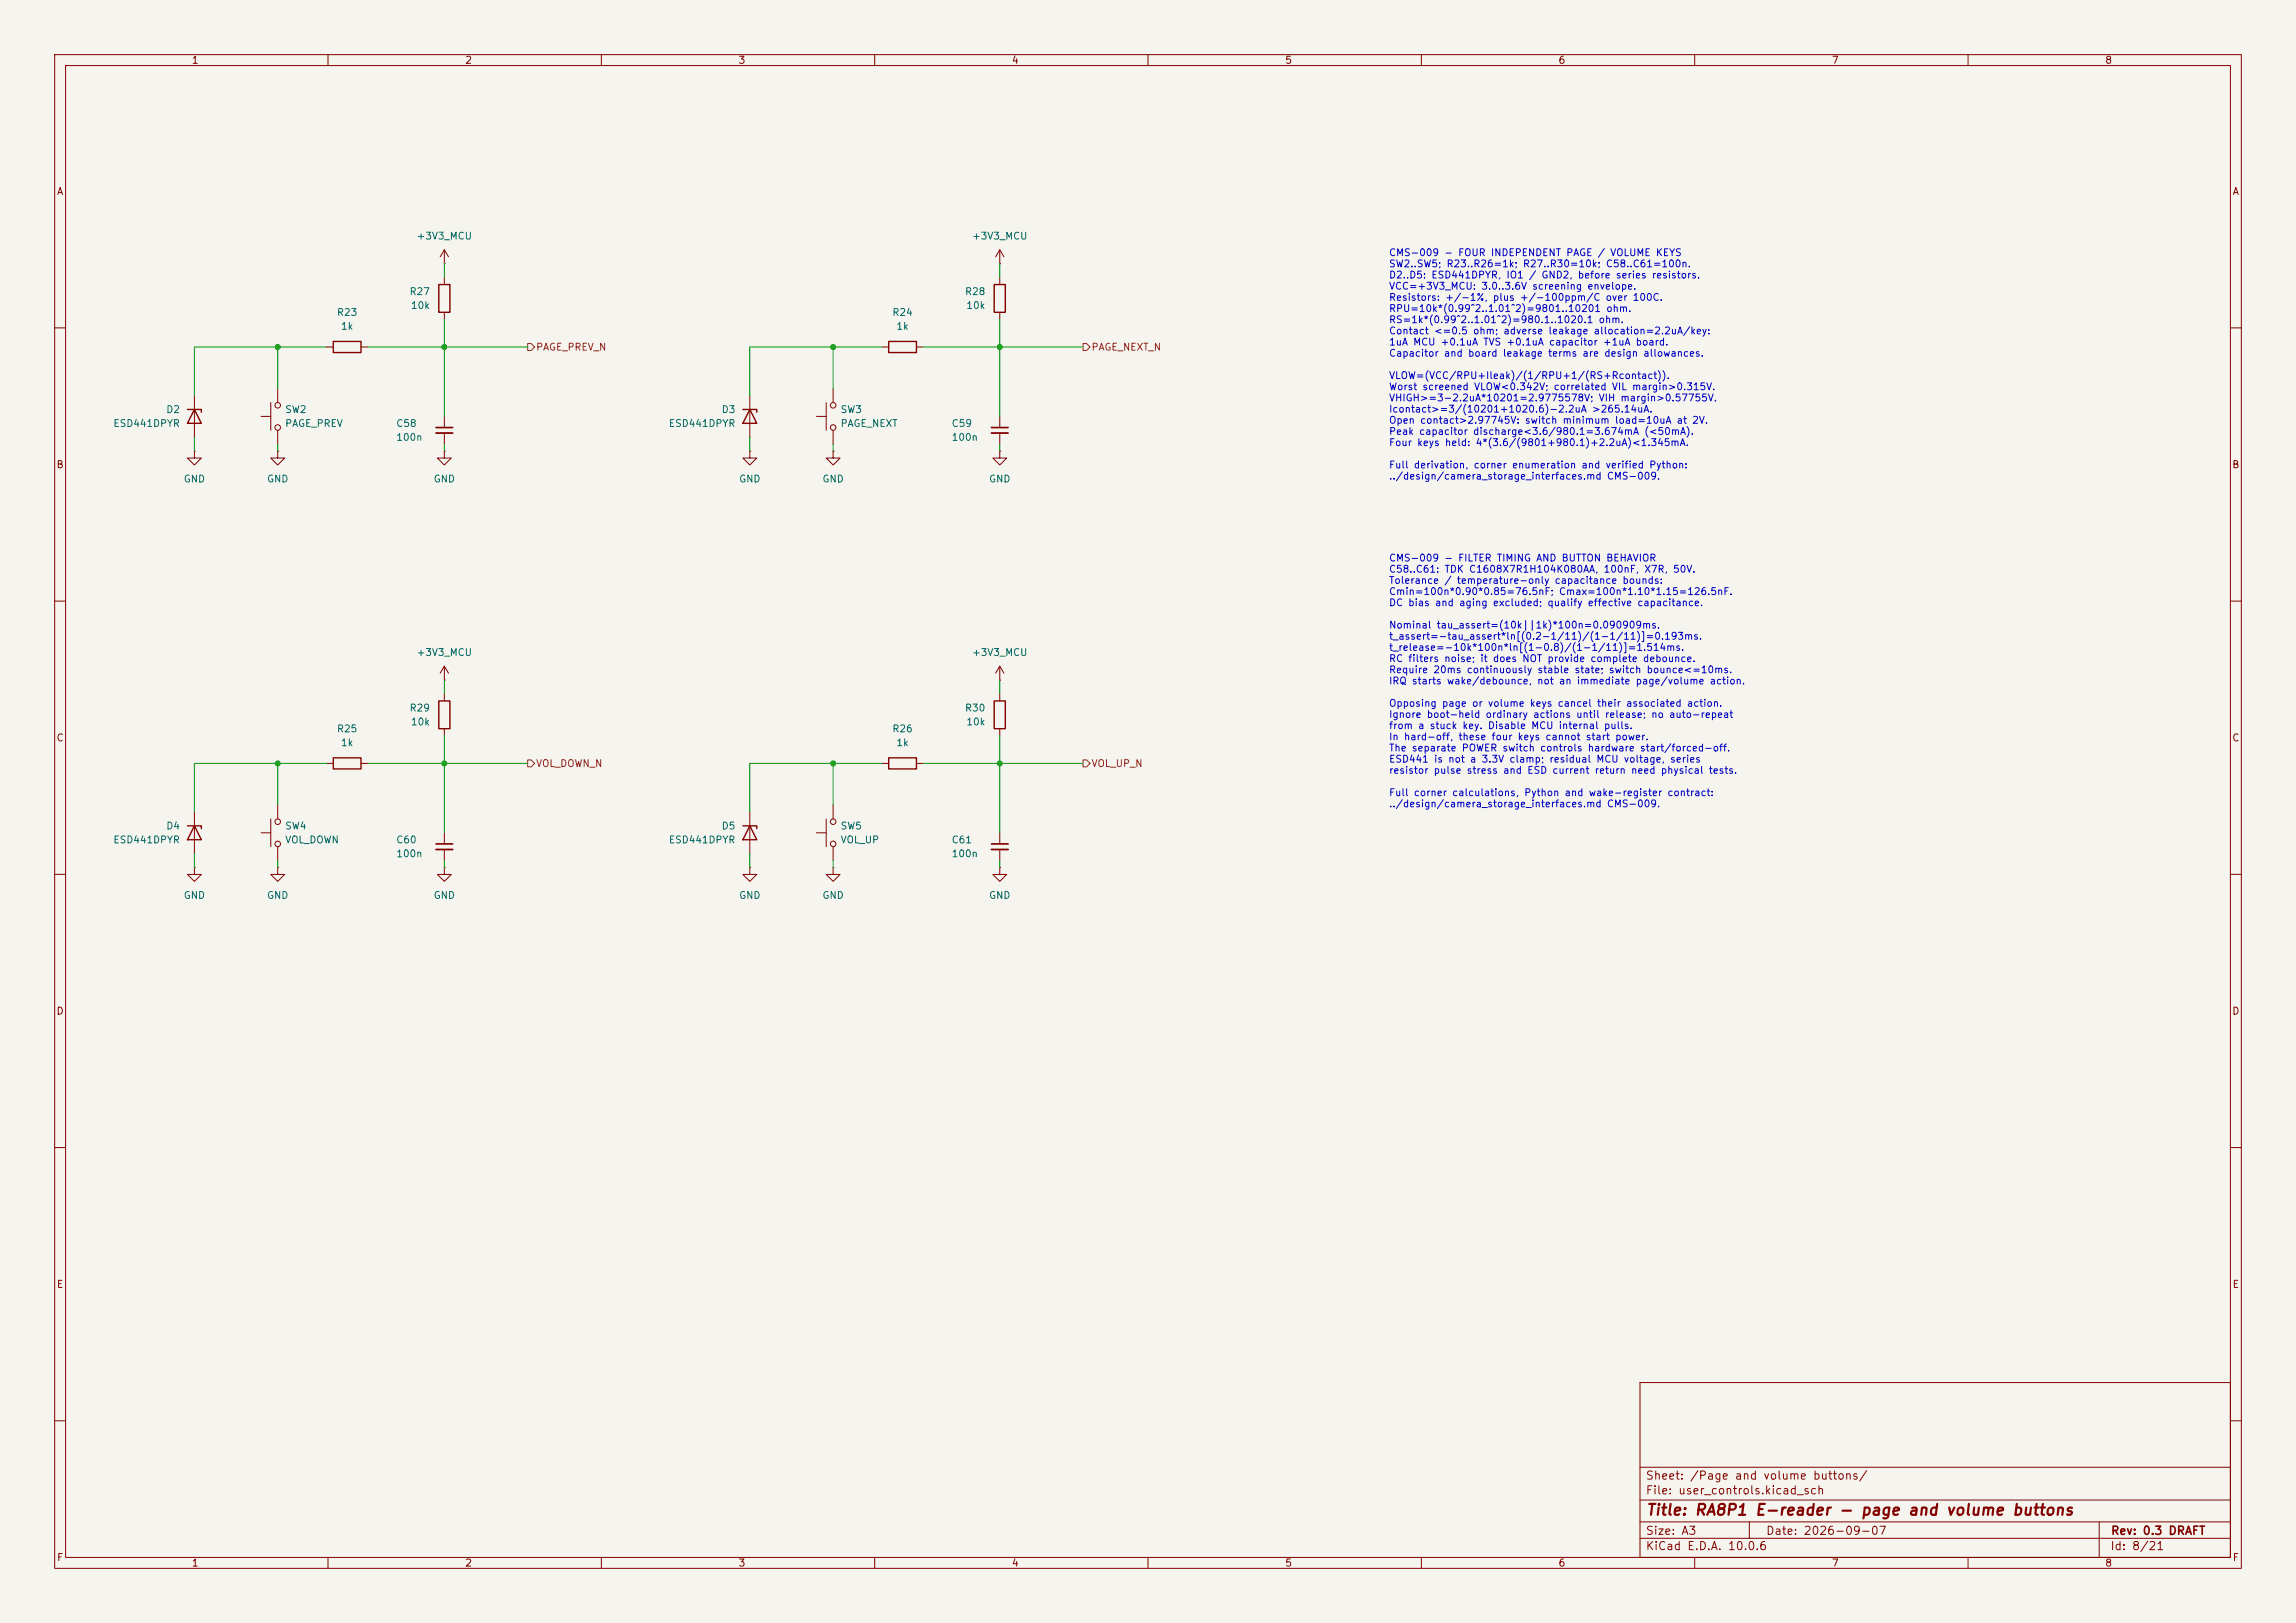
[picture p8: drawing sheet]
<svg xmlns="http://www.w3.org/2000/svg" width="420mm" height="297mm" viewBox="0 0 420 297" stroke-linecap="round" stroke-linejoin="round" font-family="sans-serif">
<defs><g id="words">
<text font-size="2" fill="#840000" x="301" y="277.8">Title: RA8P1 E-reader - page and volume buttons</text>
<g font-size="1.5" fill="#840000">
<text x="300.9" y="273.8">File: user_controls.kicad_sch</text>
<text x="300.9" y="271.1">Sheet: /Page and volume buttons/</text>
<text x="300.9" y="281.2">Size: A3</text>
<text x="322.9" y="281.2">Date: 2026-09-07</text>
<text x="386" y="281.2">Rev: 0.3 DRAFT</text>
<text x="300.9" y="284">KiCad E.D.A. 10.0.6</text>
<text x="385.9" y="284">Id: 8/21</text>
</g>
<g font-size="1.3" fill="#840000">
<text x="35" y="12">1</text>
<text x="85" y="12">2</text>
<text x="135" y="12">3</text>
<text x="185" y="12">4</text>
<text x="235" y="12">5</text>
<text x="285" y="12">6</text>
<text x="335" y="12">7</text>
<text x="385" y="12">8</text>
<text x="10.3" y="36">A</text>
<text x="408.3" y="36">A</text>
<text x="10.2" y="86">B</text>
<text x="408.2" y="86">B</text>
<text x="10.2" y="136">C</text>
<text x="408.2" y="136">C</text>
<text x="10.2" y="186">D</text>
<text x="408.2" y="186">D</text>
<text x="10.3" y="236">E</text>
<text x="408.3" y="236">E</text>
<text x="10.3" y="286">F</text>
<text x="35" y="287">1</text>
<text x="85" y="287">2</text>
<text x="135" y="287">3</text>
<text x="185" y="287">4</text>
<text x="235" y="287">5</text>
<text x="285" y="287">6</text>
<text x="335" y="287">7</text>
<text x="385" y="287">8</text>
<text x="408.3" y="286">F</text>
</g>
<g font-size="1.3" fill="#006464">
<text x="76.1" y="44.1">+3V3_MCU</text>
<text x="177.7" y="44.1">+3V3_MCU</text>
<text x="61.5" y="58.1">R23</text>
<text x="74.8" y="54.3">R27</text>
<text x="75.1" y="56.8">10k</text>
<text x="163.1" y="58.1">R24</text>
<text x="176.4" y="54.3">R28</text>
<text x="176.7" y="56.8">10k</text>
<text x="62.3" y="60.7">1k</text>
<text x="163.9" y="60.7">1k</text>
<text x="30.3" y="75.9">D2</text>
<text x="52.1" y="75.9">SW2</text>
<text x="131.9" y="75.9">D3</text>
<text x="153.7" y="75.9">SW3</text>
<text x="20.6" y="78.4">ESD441DPYR</text>
<text x="52.1" y="78.4">PAGE_PREV</text>
<text x="72.4" y="78.4">C58</text>
<text x="72.4" y="81">100n</text>
<text x="122.2" y="78.4">ESD441DPYR</text>
<text x="153.7" y="78.4">PAGE_NEXT</text>
<text x="174" y="78.4">C59</text>
<text x="174" y="81">100n</text>
<text x="33.5" y="88.6">GND</text>
<text x="48.7" y="88.6">GND</text>
<text x="79.2" y="88.6">GND</text>
<text x="135.1" y="88.6">GND</text>
<text x="150.3" y="88.6">GND</text>
<text x="180.8" y="88.6">GND</text>
<text x="76.1" y="120.3">+3V3_MCU</text>
<text x="177.7" y="120.3">+3V3_MCU</text>
<text x="74.8" y="130.5">R29</text>
<text x="176.4" y="130.5">R30</text>
<text x="61.5" y="134.3">R25</text>
<text x="62.3" y="136.9">1k</text>
<text x="75.1" y="133">10k</text>
<text x="163.1" y="134.3">R26</text>
<text x="163.9" y="136.9">1k</text>
<text x="176.7" y="133">10k</text>
<text x="20.6" y="154.6">ESD441DPYR</text>
<text x="30.3" y="152.1">D4</text>
<text x="52.1" y="152.1">SW4</text>
<text x="52.1" y="154.6">VOL_DOWN</text>
<text x="72.4" y="154.6">C60</text>
<text x="122.2" y="154.6">ESD441DPYR</text>
<text x="131.9" y="152.1">D5</text>
<text x="153.7" y="152.1">SW5</text>
<text x="153.7" y="154.6">VOL_UP</text>
<text x="174" y="154.6">C61</text>
<text x="72.4" y="157.2">100n</text>
<text x="174" y="157.2">100n</text>
<text x="33.5" y="164.8">GND</text>
<text x="48.7" y="164.8">GND</text>
<text x="79.2" y="164.8">GND</text>
<text x="135.1" y="164.8">GND</text>
<text x="150.3" y="164.8">GND</text>
<text x="180.8" y="164.8">GND</text>
</g>
<g font-size="1.3" fill="#0000c2">
<text x="254" y="47.2">CMS-009 - FOUR INDEPENDENT PAGE / VOLUME KEYS</text>
<text x="254" y="49.2">SW2..SW5; R23..R26=1k; R27..R30=10k; C58..C61=100n.</text>
<text x="254" y="51.3">D2..D5: ESD441DPYR, IO1 / GND2, before series resistors.</text>
<text x="254" y="53.3">VCC=+3V3_MCU: 3.0..3.6V screening envelope.</text>
<text x="254" y="55.4">Resistors: +/-1%, plus +/-100ppm/C over 100C.</text>
<text x="254" y="57.4">RPU=10k*(0.99^2..1.01^2)=9801..10201 ohm.</text>
<text x="254" y="59.4">RS=1k*(0.99^2..1.01^2)=980.1..1020.1 ohm.</text>
<text x="254" y="61.5">Contact &lt;=0.5 ohm; adverse leakage allocation=2.2uA/key:</text>
<text x="254" y="63.5">1uA MCU +0.1uA TVS +0.1uA capacitor +1uA board.</text>
<text x="254" y="65.6">Capacitor and board leakage terms are design allowances.</text>
<text x="254" y="69.7">VLOW=(VCC/RPU+Ileak)/(1/RPU+1/(RS+Rcontact)).</text>
<text x="254" y="71.7">Worst screened VLOW&lt;0.342V; correlated VIL margin&gt;0.315V.</text>
<text x="254" y="73.8">VHIGH&gt;=3-2.2uA*10201=2.9775578V; VIH margin&gt;0.57755V.</text>
<text x="254" y="75.8">Icontact&gt;=3/(10201+1020.6)-2.2uA &gt;265.14uA.</text>
<text x="254" y="77.8">Open contact&gt;2.97745V: switch minimum load=10uA at 2V.</text>
<text x="254" y="79.9">Peak capacitor discharge&lt;3.6/980.1=3.674mA (&lt;50mA).</text>
<text x="254" y="81.9">Four keys held: 4*(3.6/(9801+980.1)+2.2uA)&lt;1.345mA.</text>
<text x="254" y="86">Full derivation, corner enumeration and verified Python:</text>
<text x="254" y="88.1">../design/camera_storage_interfaces.md CMS-009.</text>
<text x="254" y="103.1">CMS-009 - FILTER TIMING AND BUTTON BEHAVIOR</text>
<text x="254" y="105.1">C58..C61: TDK C1608X7R1H104K080AA, 100nF, X7R, 50V.</text>
<text x="254" y="107.1">Tolerance / temperature-only capacitance bounds:</text>
<text x="254" y="109.2">Cmin=100n*0.90*0.85=76.5nF; Cmax=100n*1.10*1.15=126.5nF.</text>
<text x="254" y="111.2">DC bias and aging excluded; qualify effective capacitance.</text>
<text x="254" y="115.3">Nominal tau_assert=(10k||1k)*100n=0.090909ms.</text>
<text x="254" y="117.4">t_assert=-tau_assert*ln[(0.2-1/11)/(1-1/11)]=0.193ms.</text>
<text x="254" y="119.4">t_release=-10k*100n*ln[(1-0.8)/(1-1/11)]=1.514ms.</text>
<text x="254" y="121.5">RC filters noise; it does NOT provide complete debounce.</text>
<text x="254" y="123.5">Require 20ms continuously stable state; switch bounce&lt;=10ms.</text>
<text x="254" y="125.5">IRQ starts wake/debounce, not an immediate page/volume action.</text>
<text x="254" y="129.6">Opposing page or volume keys cancel their associated action.</text>
<text x="254" y="131.7">Ignore boot-held ordinary actions until release; no auto-repeat</text>
<text x="254" y="133.7">from a stuck key. Disable MCU internal pulls.</text>
<text x="254" y="135.8">In hard-off, these four keys cannot start power.</text>
<text x="254" y="137.8">The separate POWER switch controls hardware start/forced-off.</text>
<text x="254" y="139.9">ESD441 is not a 3.3V clamp; residual MCU voltage, series</text>
<text x="254" y="141.9">resistor pulse stress and ESD current return need physical tests.</text>
<text x="254" y="146">Full corner calculations, Python and wake-register contract:</text>
<text x="254" y="148">../design/camera_storage_interfaces.md CMS-009.</text>
</g>
<g font-size="1.3" fill="#725600">
<text x="98" y="64.5">PAGE_PREV_N</text>
<text x="199.6" y="64.5">PAGE_NEXT_N</text>
<text x="98" y="140.7">VOL_DOWN_N</text>
<text x="199.6" y="140.7">VOL_UP_N</text>
</g>
</g></defs>
<path d="M0 0h420v297h-420z" fill="#f5f4ef" stroke="#f5f4ef" stroke-width=".18"/>
<g fill="none" stroke="#840000" stroke-width=".18">
<path d="M10 10h400v277h-400zM12 12h396v273h-396zM60 10v2M110 10v2M160 10v2M210 10v2M260 10v2M310 10v2M360 10v2M81.3 48.3h.1M81.3 45.7v2.6M81.3 50.8v1.3"/>
<path d="M81.3 57.2v1.2M81.3 45.7l-.8 1.3M81.3 45.7l.7 1.3M182.9 48.3h.1M182.9 45.7v2.6M182.9 50.8v1.3M182.9 57.2v1.2M182.9 45.7l-.8 1.3M182.9 45.7l.7 1.3M10 60h2M35.6 72.4v7.6M47.8 76.2h1.7"/>
<path d="M49.5 73.7v5M50.8 71.1v2.6M50.8 78.7v2.6M59.7 63.5h1.3M66 63.5h1.3M81.3 76.2v2M81.3 79.2v2.1M137.2 72.4v7.6M149.4 76.2h1.7M151.1 73.7v5M152.4 71.1v2.6M152.4 78.7v2.6"/>
<path d="M161.3 63.5h1.3M167.6 63.5h1.3M182.9 76.2v2M182.9 79.2v2.1M408 60h2M35.6 82.6v1.2h1.2l-1.2 1.3-1.3-1.3h1.3M35.6 82.6h.1M50.8 82.6v1.2h1.3l-1.3 1.3-1.3-1.3h1.3M50.8 82.6h.1M81.3 82.6v1.2h1.2l-1.2 1.3-1.3-1.3h1.3M81.3 82.6h.1M137.2 82.6v1.2h1.2l-1.2 1.3-1.3-1.3h1.3"/>
<path d="M137.2 82.6h.1M152.4 82.6v1.2h1.3l-1.3 1.3-1.3-1.3h1.3M152.4 82.6h.1M182.9 82.6v1.2h1.2l-1.2 1.3-1.3-1.3h1.3M182.9 82.6h.1M10 110h2M408 110h2M59.7 139.7h1.3M66 139.7h1.3M81.3 124.5h.1M81.3 121.9v2.6M81.3 127v1.3"/>
<path d="M81.3 133.4v1.2M81.3 121.9l-.8 1.3M81.3 121.9l.7 1.3M161.3 139.7h1.3M167.6 139.7h1.3M182.9 124.5h.1M182.9 121.9v2.6M182.9 127v1.3M182.9 133.4v1.2M182.9 121.9l-.8 1.3M182.9 121.9l.7 1.3M10 160h2"/>
<path d="M35.6 158.8v1.2h1.2l-1.2 1.3-1.3-1.3h1.3M35.6 158.8h.1M35.6 148.6v7.6M47.8 152.4h1.7M49.5 149.9v5M50.8 158.8v1.2h1.3l-1.3 1.3-1.3-1.3h1.3M50.8 158.8h.1M50.8 147.3v2.6M50.8 154.9v2.6M81.3 158.8v1.2h1.2l-1.2 1.3-1.3-1.3h1.3M81.3 158.8h.1M81.3 152.4v2"/>
<path d="M81.3 155.4v2.1M137.2 158.8v1.2h1.2l-1.2 1.3-1.3-1.3h1.3M137.2 158.8h.1M137.2 148.6v7.6M149.4 152.4h1.7M151.1 149.9v5M152.4 158.8v1.2h1.3l-1.3 1.3-1.3-1.3h1.3M152.4 158.8h.1M152.4 147.3v2.6M152.4 154.9v2.6M182.9 158.8v1.2h1.2l-1.2 1.3-1.3-1.3h1.3M182.9 158.8h.1"/>
<path d="M182.9 152.4v2M182.9 155.4v2.1M408 160h2M10 210h2M408 210h2M300 253h108v32h-108zM10 260h2M300 278.5h108M300 274.5h108M300 268.5h108M320 278.5v3M384 278.5v6.5"/>
<path d="M408 260h2M60 285v2M110 285v2M160 285v2M210 285v2M260 285v2M300 281.5h108M310 285v2M360 285v2"/>
<circle cx="50.8" cy="78.2" r=".51"/>
<circle cx="50.8" cy="74.2" r=".51"/>
<circle cx="152.4" cy="74.2" r=".51"/>
<circle cx="152.4" cy="78.2" r=".51"/>
<circle cx="50.8" cy="150.4" r=".51"/>
<circle cx="50.8" cy="154.4" r=".51"/>
<circle cx="152.4" cy="154.4" r=".51"/>
<circle cx="152.4" cy="150.4" r=".51"/>
</g>
<g fill="none" stroke="#840000" stroke-width=".25">
<path d="M80.3 52.1h2v5.1h-2zM181.9 52.1h2v5.1h-2zM34.3 74.9h2.5v.5M35.6 74.9l1.2 2.6h-2.5zM61 62.5h5v2h-5zM135.9 74.9h2.5v.5M137.2 74.9l1.2 2.6h-2.5zM162.6 62.5h5v2h-5zM61 138.7h5v2h-5zM80.3 128.3h2v5.1h-2zM162.6 138.7h5v2h-5zM181.9 128.3h2v5.1h-2z"/>
<path d="M34.3 151.1h2.5v.5M35.6 151.1l1.2 2.6h-2.5zM135.9 151.1h2.5v.5M137.2 151.1l1.2 2.6h-2.5z"/>
</g>
<path d="M79.8 78.2h3M181.4 78.2h3M79.8 154.4h3M181.4 154.4h3" fill="none" stroke="#840000" stroke-width=".3"/>
<path d="M79.8 79.2h3M181.4 79.2h3M79.8 155.4h3M181.4 155.4h3" fill="none" stroke="#840000" stroke-width=".33"/>
<path d="M96.5 62.9h.7l.6 .6-.6 .6h-.7zM198.1 62.9h.7l.6 .6-.6 .6h-.7zM96.5 139.1h.7l.6 .6-.6 .6h-.7zM198.1 139.1h.7l.6 .6-.6 .6h-.7z" fill="none" stroke="#725600" stroke-width=".18"/>
<g fill="none" stroke="#009600" stroke-width=".18">
<path d="M81.3 48.3v2.5M81.3 58.4v17.8M182.9 48.3v2.5M182.9 58.4v17.8M50.8 63.5v7.6M59.7 63.5h-24.1v8.9M67.3 63.5h29.2M152.4 63.5v7.6M161.3 63.5h-24.1v8.9M168.9 63.5h29.2M35.6 80v2.6M50.8 81.3v1.3"/>
<path d="M81.3 81.3v1.3M137.2 80v2.6M152.4 81.3v1.3M182.9 81.3v1.3M50.8 139.7v7.6M59.7 139.7h-24.1v8.9M67.3 139.7h29.2M81.3 124.5v2.5M81.3 134.6v17.8M152.4 139.7v7.6M161.3 139.7h-24.1v8.9M168.9 139.7h29.2"/>
<path d="M182.9 124.5v2.5M182.9 134.6v17.8M35.6 156.2v2.6M50.8 157.5v1.3M81.3 157.5v1.3M137.2 156.2v2.6M152.4 157.5v1.3M182.9 157.5v1.3"/>
</g>
<g fill="#009600" stroke="#009600" stroke-width=".18">
<circle cx="182.9" cy="139.7" r=".46"/>
<circle cx="182.9" cy="63.5" r=".46"/>
<circle cx="152.4" cy="63.5" r=".46"/>
<circle cx="81.3" cy="63.5" r=".46"/>
<circle cx="50.8" cy="63.5" r=".46"/>
<circle cx="152.4" cy="139.7" r=".46"/>
<circle cx="50.8" cy="139.7" r=".46"/>
<circle cx="81.3" cy="139.7" r=".46"/>
</g>
<use href="#words"/>
</svg>
